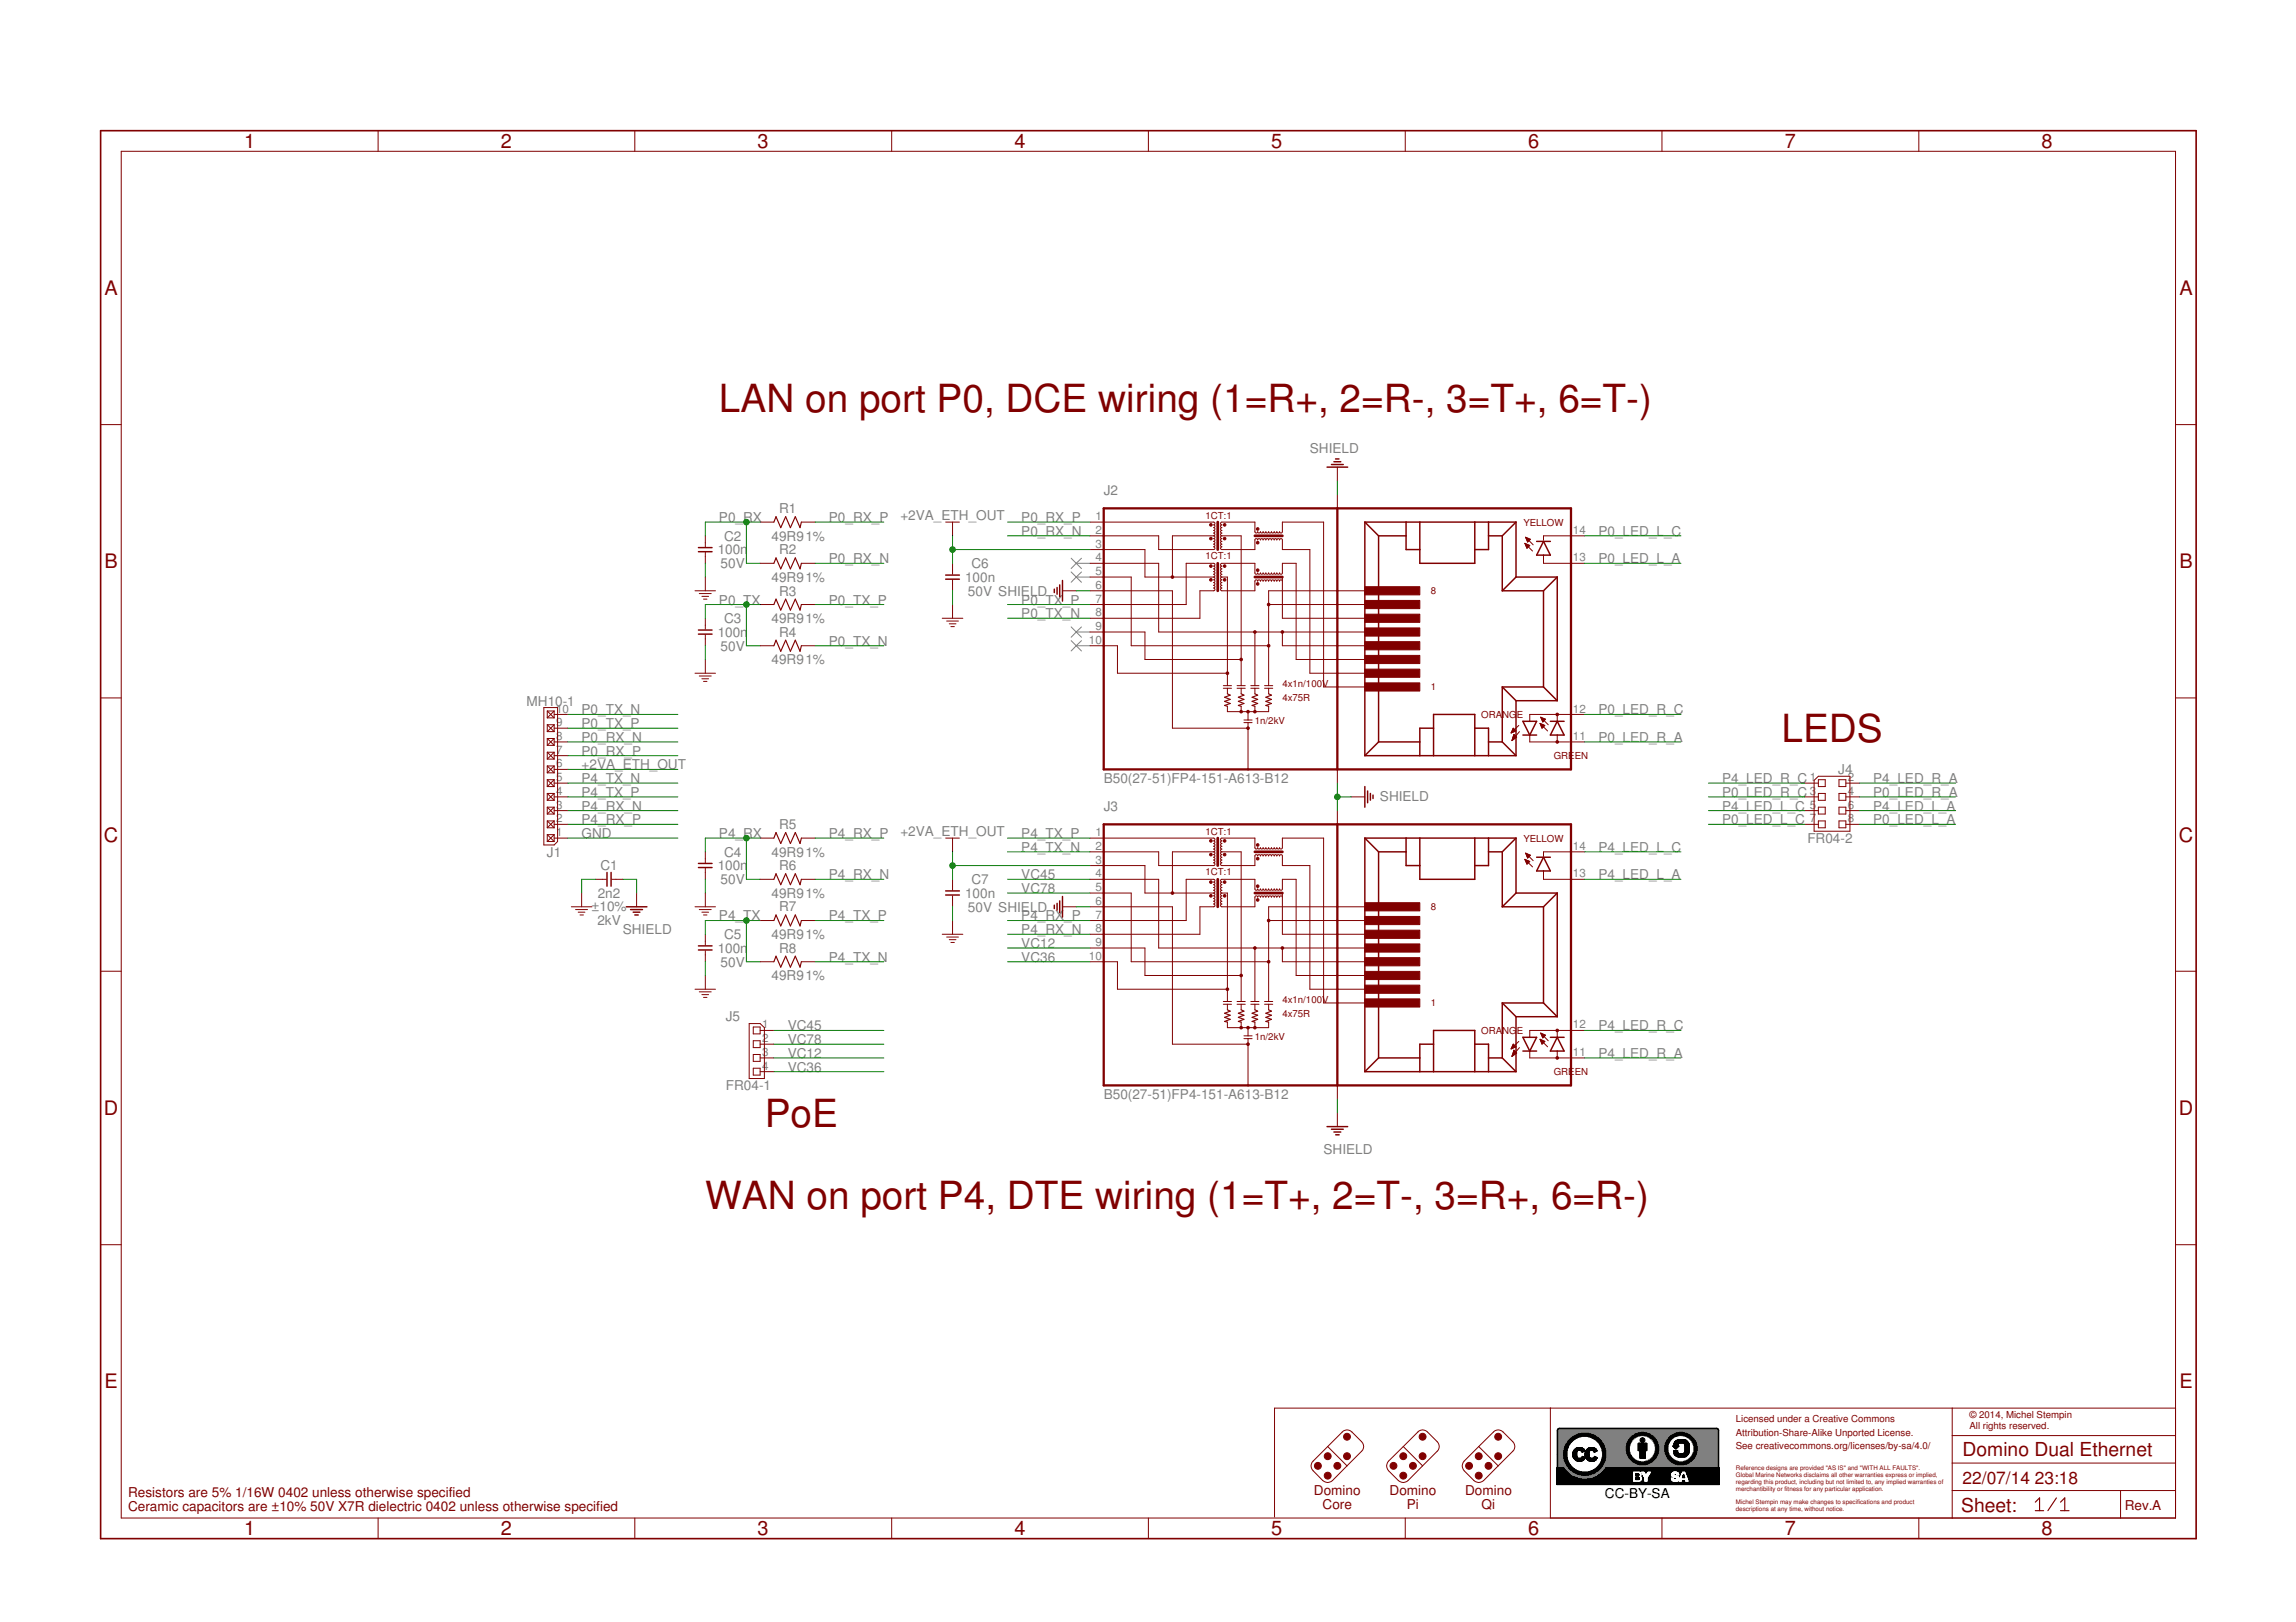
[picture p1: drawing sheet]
<svg xmlns="http://www.w3.org/2000/svg" width="297mm" height="210mm" viewBox="0 0 297 210" stroke-linecap="round" stroke-linejoin="round" font-family="sans-serif">
<defs><g id="words">
<g font-size="5" fill="#800000">
<text x="93" y="53.3">LAN on port P0, DCE wiring (1=R+, 2=R-, 3=T+, 6=T-)</text>
<text x="230.5" y="96">LEDS</text>
<text x="98.9" y="145.8">PoE</text>
<text x="91.2" y="156.5">WAN on port P4, DTE wiring (1=T+, 2=T-, 3=R+, 6=R-)</text>
</g>
<g font-size="2.6" fill="#800000">
<text x="31.6" y="19.1">1</text>
<text x="64.8" y="19.1">2</text>
<text x="98" y="19.1">3</text>
<text x="131.2" y="19.1">4</text>
<text x="164.5" y="19.1">5</text>
<text x="197.7" y="19.1">6</text>
<text x="230.9" y="19.1">7</text>
<text x="264.1" y="19.1">8</text>
<text x="13.5" y="38.2">A</text>
<text x="281.9" y="38.2">A</text>
<text x="13.5" y="73.5">B</text>
<text x="281.9" y="73.5">B</text>
<text x="13.4" y="108.9">C</text>
<text x="281.9" y="108.9">C</text>
<text x="13.4" y="144.3">D</text>
<text x="281.9" y="144.3">D</text>
<text x="13.5" y="179.7">E</text>
<text x="281.9" y="179.7">E</text>
<text x="31.6" y="198.7">1</text>
<text x="64.8" y="198.7">2</text>
<text x="98" y="198.7">3</text>
<text x="131.2" y="198.7">4</text>
<text x="164.5" y="198.7">5</text>
<text x="197.7" y="198.7">6</text>
<text x="230.9" y="198.7">7</text>
<text x="264.1" y="198.7">8</text>
</g>
<g font-size="2.5" fill="#800000">
<text x="253.9" y="188.4">Domino Dual Ethernet</text>
<text x="253.7" y="195.6">Sheet:</text>
</g>
<g font-size="2.2" fill="#800000">
<text x="253.9" y="192">22/07/14</text>
<text x="263.3" y="192">23:18</text>
</g>
<g font-size="1.8" fill="#808080">
<text x="169.5" y="58.7">SHIELD</text>
<text x="142.8" y="64">J2</text>
<text x="92.8" y="71.7">100n</text>
<text x="93" y="67.6">P0_RX</text>
<text x="93.7" y="70">C2</text>
<text x="99.8" y="70">49R91%</text>
<text x="100.8" y="66.4">R1</text>
<text x="100.8" y="71.7">R2</text>
<text x="107.2" y="67.6">P0_RX_P</text>
<text x="116.5" y="67.3">+2VA_ETH_OUT</text>
<text x="132.1" y="69.3">P0_RX_N</text>
<text x="132.1" y="67.6">P0_RX_P</text>
<text x="206.8" y="69.3">P0_LED_L_C</text>
<text x="93.2" y="73.5">50V</text>
<text x="99.8" y="75.3">49R91%</text>
<text x="100.8" y="77.1">R3</text>
<text x="107.2" y="72.9">P0_RX_N</text>
<text x="124.8" y="75.3">100n</text>
<text x="125.2" y="77.1">50V SHIELD</text>
<text x="125.7" y="73.5">C6</text>
<text x="206.8" y="72.9">P0_LED_L_A</text>
<text x="92.8" y="82.4">100n</text>
<text x="93" y="78.2">P0_TX</text>
<text x="93.7" y="80.6">C3</text>
<text x="99.8" y="80.6">49R91%</text>
<text x="100.8" y="82.4">R4</text>
<text x="107.2" y="78.2">P0_TX_P</text>
<text x="107.2" y="83.6">P0_TX_N</text>
<text x="132.1" y="78.2">P0_TX_P</text>
<text x="132.1" y="80">P0_TX_N</text>
<text x="93.2" y="84.2">50V</text>
<text x="99.8" y="86">49R91%</text>
<text x="68.1" y="91.3">MH10-1</text>
<text x="75.2" y="94.2">P0_TX_P</text>
<text x="75.2" y="92.5">P0_TX_N</text>
<text x="206.8" y="92.5">P0_LED_R_C</text>
<text x="75.2" y="101.3">P4_TX_N</text>
<text x="75.2" y="96">P0_RX_N</text>
<text x="75.2" y="99.6">+2VA_ETH_OUT</text>
<text x="75.2" y="97.8">P0_RX_P</text>
<text x="142.8" y="101.3">B50(27-51)FP4-151-A613-B12</text>
<text x="206.8" y="96">P0_LED_R_A</text>
<text x="222.8" y="101.3">P4_LED_R_C</text>
<text x="237.8" y="100.2">J4</text>
<text x="242.3" y="101.3">P4_LED_R_A</text>
<text x="75.2" y="103.1">P4_TX_P</text>
<text x="75.2" y="104.9">P4_RX_N</text>
<text x="75.2" y="106.7">P4_RX_P</text>
<text x="100.8" y="107.3">R5</text>
<text x="142.8" y="104.9">J3</text>
<text x="178.5" y="103.7">SHIELD</text>
<text x="222.8" y="106.7">P0_LED_L_C</text>
<text x="222.8" y="104.9">P4_LED_L_C</text>
<text x="222.8" y="103.1">P0_LED_R_C</text>
<text x="242.3" y="106.7">P0_LED_L_A</text>
<text x="242.3" y="104.9">P4_LED_L_A</text>
<text x="242.3" y="103.1">P0_LED_R_A</text>
<text x="70.8" y="111">J1</text>
<text x="75.2" y="108.5">GND</text>
<text x="77.7" y="112.6">C1</text>
<text x="92.8" y="112.6">100n</text>
<text x="93" y="108.5">P4_RX</text>
<text x="93.7" y="110.8">C4</text>
<text x="99.8" y="110.8">49R91%</text>
<text x="100.8" y="112.6">R6</text>
<text x="107.2" y="113.8">P4_RX_N</text>
<text x="107.2" y="108.5">P4_RX_P</text>
<text x="116.5" y="108.2">+2VA_ETH_OUT</text>
<text x="132.1" y="108.5">P4_TX_P</text>
<text x="132.1" y="110.2">P4_TX_N</text>
<text x="132.1" y="113.8">VC45</text>
<text x="206.8" y="110.2">P4_LED_L_C</text>
<text x="206.8" y="113.8">P4_LED_L_A</text>
<text x="233.8" y="109.1">FR04-2</text>
<text x="76.5" y="118">±10%</text>
<text x="77.3" y="119.7">2kV</text>
<text x="77.3" y="116.2">2n2</text>
<text x="93" y="119.1">P4_TX</text>
<text x="93.2" y="114.4">50V</text>
<text x="99.8" y="116.2">49R91%</text>
<text x="100.8" y="118">R7</text>
<text x="107.2" y="119.1">P4_TX_P</text>
<text x="124.8" y="116.2">100n</text>
<text x="125.2" y="118">50V SHIELD</text>
<text x="125.7" y="114.4">C7</text>
<text x="132.1" y="119.1">P4_RX_P</text>
<text x="132.1" y="115.6">VC78</text>
<text x="80.6" y="120.9">SHIELD</text>
<text x="92.8" y="123.3">100n</text>
<text x="93.2" y="125.1">50V</text>
<text x="93.7" y="121.5">C5</text>
<text x="99.8" y="121.5">49R91%</text>
<text x="100.8" y="123.3">R8</text>
<text x="107.2" y="124.5">P4_TX_N</text>
<text x="132.1" y="120.9">P4_RX_N</text>
<text x="132.1" y="122.7">VC12</text>
<text x="132.1" y="124.5">VC36</text>
<text x="99.8" y="126.8">49R91%</text>
<text x="93.9" y="132.2">J5</text>
<text x="101.9" y="133.3">VC45</text>
<text x="101.9" y="135.1">VC78</text>
<text x="101.9" y="136.9">VC12</text>
<text x="206.8" y="133.3">P4_LED_R_C</text>
<text x="206.8" y="136.9">P4_LED_R_A</text>
<text x="93.9" y="141.1">FR04-1</text>
<text x="101.9" y="138.7">VC36</text>
<text x="142.8" y="142.2">B50(27-51)FP4-151-A613-B12</text>
<text x="171.2" y="149.3">SHIELD</text>
</g>
<g font-size="1.8" fill="#800000">
<text x="16.6" y="195.6">Ceramic capacitors are ±10% 50V X7R dielectric 0402 unless otherwise specified</text>
<text x="16.6" y="193.8">Resistors are 5% 1/16W 0402 unless otherwise specified</text>
<text x="170" y="193.5">Domino</text>
<text x="171.1" y="195.3">Core</text>
<text x="179.8" y="193.5">Domino</text>
<text x="182" y="195.3">Pi</text>
<text x="189.5" y="193.5">Domino</text>
<text x="191.7" y="195.3">Qi</text>
<text x="274.9" y="195.4">Rev.A</text>
</g>
<text font-size="1.8" x="207.6" y="193.9">CC-BY-SA</text>
<g font-size="1.5" fill="#808080">
<text x="141.7" y="67.3">1</text>
<text x="141.7" y="69.1">2</text>
<text x="141.7" y="70.9">3</text>
<text x="203.5" y="69.1">14</text>
<text x="141.7" y="72.7">4</text>
<text x="141.7" y="76.2">6</text>
<text x="141.7" y="74.4">5</text>
<text x="141.7" y="78">7</text>
<text x="203.5" y="72.7">13</text>
<text x="140.9" y="83.3">10</text>
<text x="141.7" y="79.8">8</text>
<text x="141.7" y="81.5">9</text>
<text x="71.9" y="95.8">8</text>
<text x="71.9" y="94">9</text>
<text x="71.9" y="92.2">10</text>
<text x="203.5" y="95.8">11</text>
<text x="203.5" y="92.2">12</text>
<text x="71.9" y="101.1">5</text>
<text x="71.9" y="99.3">6</text>
<text x="71.9" y="97.5">7</text>
<text x="234.2" y="101.1">1</text>
<text x="239" y="101.1">2</text>
<text x="71.9" y="106.4">2</text>
<text x="71.9" y="104.7">3</text>
<text x="71.9" y="102.9">4</text>
<text x="234.2" y="102.9">3</text>
<text x="234.2" y="104.7">5</text>
<text x="234.2" y="106.4">7</text>
<text x="239" y="102.9">4</text>
<text x="239" y="104.7">6</text>
<text x="239" y="106.4">8</text>
<text x="71.9" y="108.2">1</text>
<text x="141.7" y="108.2">1</text>
<text x="141.7" y="110">2</text>
<text x="141.7" y="111.8">3</text>
<text x="141.7" y="113.5">4</text>
<text x="203.5" y="113.5">13</text>
<text x="203.5" y="110">14</text>
<text x="141.7" y="117.1">6</text>
<text x="141.7" y="115.3">5</text>
<text x="141.7" y="118.9">7</text>
<text x="140.9" y="124.2">10</text>
<text x="141.7" y="120.6">8</text>
<text x="141.7" y="122.4">9</text>
<text x="98.6" y="134.9">2</text>
<text x="98.6" y="136.6">3</text>
<text x="98.6" y="133.1">1</text>
<text x="203.5" y="136.6">11</text>
<text x="203.5" y="133.1">12</text>
<text x="98.6" y="138.4">4</text>
</g>
<g font-size="1.2" fill="#800000">
<text x="155.9" y="67.2">1CT:1</text>
<text x="197.1" y="68">YELLOW</text>
<text x="155.9" y="72.4">1CT:1</text>
<text x="185.1" y="76.9">8</text>
<text x="165.9" y="88.9">4x1n/100V</text>
<text x="185.1" y="89.3">1</text>
<text x="162.3" y="93.7">1n/2kV</text>
<text x="165.9" y="90.7">4x75R</text>
<text x="191.6" y="92.9">ORANG</text>
<text x="196.2" y="92.9">E</text>
<text x="201" y="98.2">GREEN</text>
<text x="155.9" y="108.1">1CT:1</text>
<text x="155.9" y="113.3">1CT:1</text>
<text x="197.1" y="108.9">YELLOW</text>
<text x="185.1" y="117.8">8</text>
<text x="165.9" y="129.8">4x1n/100V</text>
<text x="165.9" y="131.6">4x75R</text>
<text x="185.1" y="130.2">1</text>
<text x="162.3" y="134.6">1n/2kV</text>
<text x="191.6" y="133.8">ORANG</text>
<text x="196.2" y="133.8">E</text>
<text x="201" y="139.1">GREEN</text>
<text x="224.6" y="184">Licensed under a Creative Commons</text>
<text x="224.6" y="185.8">Attribution-Share-Alike Unported License.</text>
<text x="254.8" y="183.6">© 2014, Michel Stempin</text>
<text x="254.8" y="184.9">All rights reserved.</text>
<text x="224.6" y="187.6">See creativecommons.org/licenses/by-sa/4.0/</text>
</g>
<g font-size=".8" fill="#800000">
<text x="224.6" y="190.2">Reference designs are provided &quot;AS IS&quot; and &quot;WITH ALL FAULTS&quot;.</text>
<text x="224.6" y="191.1">Global Marine Networks disclaims all other warranties express or implied,</text>
<text x="224.6" y="192">regarding this product, including but not limited to, any implied warranties of</text>
<text x="224.6" y="194.7">Michel Stempin may make changes to specifications and product</text>
<text x="224.6" y="192.9">merchantibility or fitness for any particular application.</text>
<text x="224.6" y="195.6">descriptions at any time, without notice.</text>
</g>
</g></defs>
<g fill="none" stroke="#808080" stroke-width=".13">
<path d="M138.6 72.2l1.3 1.4M138.6 74l1.3 1.4M139.2 72.9l-.6 .7M139.2 72.9h1.8M139.2 74.7l-.6 .7M139.2 74.7h1.8M139.9 72.2l-.7 .7M139.9 74l-.7 .7M138.6 81.1l1.3 1.4M138.6 82.9l1.3 1.3M139.2 81.8l-.6 .7M139.2 81.8h1.8"/>
<path d="M139.2 83.6l-.6 .6M139.2 83.6h1.8M139.9 81.1l-.7 .7M139.9 82.9l-.7 .7M201.5 188.2h1.2M201.5 187.5h1.3M201.5 185.8h10.9M201.5 188.1h1.2M201.5 188h1.2M201.5 187.9h1.2M201.5 187.8h1.2M201.5 187.7h1.2"/>
<path d="M201.5 187.7h1.3M201.5 187.6h1.3M201.5 187.4h1.3M201.5 187.3h1.3M201.5 187.3h1.4M201.5 187.2h1.4M201.5 187.1h1.4M201.5 187.1h1.5M201.5 187h1.5M201.5 186.9h1.5M201.5 186.9h1.6M201.5 186.8h1.6"/>
<path d="M201.5 186.8h1.7M201.5 186.7h1.7M201.5 186.6h1.7M201.5 186.6h1.8M201.5 186.5h1.8M201.5 186.5h1.9M201.5 186.4h2M201.5 186.3h2.1M201.5 186.3h2.2M201.5 186.2h2.3M201.5 186.1h2.4M201.5 186h2.6"/>
<path d="M201.5 186h2.8M201.5 185.9h3M201.5 185.8h10.6M201.5 185.7h20.7M201.5 185.6h20.7M201.5 185.5h20.7M201.5 185.4h20.7M201.5 185.3h20.7M201.5 185.2h20.7M201.5 185.1h20.7M201.5 185h20.7M201.5 184.9h20.7"/>
<path d="M201.5 189.2h1.4M201.5 189.9h2M201.5 189.9h1.9M201.5 189.8l1.9 .1M201.5 189.8h1.8M201.5 189.7h1.8M201.5 189.7h1.7M201.5 189.6h1.7M201.5 189.5l1.6 .1M201.5 189.5h1.6M201.5 189.4h1.6M201.5 189.4h1.5"/>
<path d="M201.5 189.3h1.5M201.5 189.3h1.4M201.5 189.2l1.4 .1M201.5 189.1h1.4M201.5 189l1.4 .1M201.5 189h1.3M201.5 188.9l1.3 .1M201.5 188.9h1.3M201.5 188.8h1.3M201.5 188.7l1.3 .1M201.5 188.7h1.3M201.5 188.7h1.2"/>
<path d="M201.5 188.6h1.2M201.5 188.5h1.2M201.5 188.4h1.2M201.5 188.3h1.2M202.3 189.9l.2 .4M202.3 190h1.2M202.3 190l1.3 .1M202.3 190h1.3M202.3 190.1h1.3M202.4 190.1h1.3M202.4 190.2h1.4M202.4 190.2h1.5"/>
<path d="M202.5 190.3h1.5M202.5 190.2h1.4M202.5 190.3l.5 .5M202.5 190.3h1.6M202.5 190.3l1.7 .1M202.6 190.4h1.6M202.6 190.4h1.8M202.6 190.4h1.9M202.7 190.5h2M202.7 187.9v.4M202.7 190.5h4.6M202.7 188.3v.3"/>
<path d="M202.7 188.6l.1 .3M202.8 187.6l-.1 .3M202.8 190.6h4.5M202.8 188.9l.1 .3M202.8 190.6h4.4M202.9 187.3l-.1 .3M202.9 187.3h-1.4M202.9 190.6h4.3M202.9 189.2l.2 .3M202.9 190.7h4.2M202.9 187.2h-1.4M202.9 187.1h-1.4"/>
<path d="M203 190.8l.6 .3M203 190.8h4M203 187h-1.5M203 187l-.1 .3M203.1 186.9h-1.6M203.1 189.5l.6 .6M203.1 190.8h3.8M203.1 186.8l-1.6 .1M203.1 190.9h3.8M203.1 190.9h3.7M203.2 186.7l-.2 .3M203.2 190.9h3.6"/>
<path d="M203.2 186.7h-1.7M203.3 186.6h-1.8M203.3 191h3.4M203.4 191.1h3.2M203.4 186.5l-.2 .2M203.5 189.9h-2v-5h20.7v5h-15.6M203.5 186.4h-2M203.6 186.4h-2.1M203.6 191.1a3 3 0 0 0 2.9 0M203.6 191.1h2.9M203.6 186.3h-2.1M203.7 191.2h2.7"/>
<path d="M203.7 186.2h-2.2M203.7 190.1l.3 .2M203.8 191.2h2.6M203.8 186.2h-2.3M203.8 191.2h2.5M203.9 191.3h2.3M203.9 186.1h-2.4M204 191.3h2.2M204 190.3l.9 .2M204.1 186.1h-2.6M204.2 186h-2.7M204.2 191.3h1.7"/>
<path d="M204.3 191.4h1.5M204.4 185.9h-2.9M204.5 191.4h1.1M204.5 185.9l-.6 .2-.5 .4M204.6 191.4h.9M204.8 185.9h-.3M205 185.9l.7 .1M205.4 185.9h6.5M205.5 185.9h6.3M205.5 190.4h1.9M205.7 186h6M205.7 186l.6 .2 .5 .5"/>
<path d="M205.8 186h5.9M205.8 190.4h1.7M205.8 186h5.8M205.9 190.4h1.6M205.9 186.1h5.7M206 190.3h1.5M206 186.1h5.5M206 190.3l-.9 .2M206.1 186.1h5.4M206.1 186.2h5.3M206.1 190.2h1.5M206.2 186.2h5.2"/>
<path d="M206.2 186.2h5.1M206.3 186.3h5M206.3 190.1l-.3 .2M206.3 190.1h1.3M206.3 190.1h1.4M206.4 190.1h1.3M206.4 186.3h4.8M206.4 186.4h4.8M206.5 186.4h4.7M206.5 190h1.2M206.5 186.5h4.6M206.6 186.5h4.5"/>
<path d="M206.6 189.9l-.3 .2M206.6 189.9h15.6M206.7 186.6h4.4M206.7 186.6h4.3M206.7 189.8h15.5M206.8 186.7l.3 .5M206.8 186.7h4.2M206.8 189.7h15.4M206.8 189.7l-.2 .2M206.8 186.8h4.2M206.8 186.8h4.1M206.8 189.6h15.4"/>
<path d="M206.9 186.8h4M206.9 189.6h15.3M206.9 189.5h15.3M206.9 186.9h4M207 187h3.9M207 186.9h3.9M207 189.5h15.2M207 189.4h15.2M207 187.1h3.8M207.1 189.3h15.1M207.1 187.2h3.7M207.1 187.1h3.7"/>
<path d="M207.1 189.2h15.1M207.1 187.2l.2 .7M207.1 189.2l-.3 .5M207.1 187.3h3.7M207.1 189.1h5.1M207.2 187.3h3.6M207.2 190.7l-.7 .4M207.2 189.1h4.9M207.2 189.1h4.7M207.2 187.4h3.6M207.2 189l4.6 .1M207.2 187.5h3.6"/>
<path d="M207.2 189h4.6M207.2 189h4.5M207.2 188.9l4.4 .1M207.2 188.9h4.3M207.2 187.6h3.6M207.2 188.9l-.1 .3M207.2 188.8h4.3M207.2 188.8h4.2M207.3 187.7h3.5M207.3 187.6h3.5M207.3 188.8h4.1M207.3 188.7l4 .1"/>
<path d="M207.3 187.8h3.5M207.3 188.7h4M207.3 188.7h3.9M207.3 188.6h3.9M207.3 187.9v.3M207.3 188h3.6M207.3 187.9h3.5M207.3 188.6l-.1 .3M207.3 188.5h3.8M207.3 188.4h3.8M207.3 188.2h3.6M207.3 188.1h3.6"/>
<path d="M207.3 188.2v.1M207.3 188.3v.3M207.3 188.4h3.7M207.3 188.3h3.7M207.4 190.5h-2.1M207.4 190.4h-1.8M207.6 190.3h-1.6M207.6 190.2l-.4 .5M207.6 190.2h-1.4M207.7 190l-1.3 .1M207.8 189.9l-.2 .3M207.8 190h-1.3"/>
<path d="M208.6 187.5v.7M210.8 187.6v.2M210.8 187.5v.1M210.8 187.2v.3M210.8 187.8l.1 .2M210.9 187l-.1 .2M210.9 188l.1 .3M210.9 186.9h-4M210.9 186.8v.2M211 188.3l.1 .2M211 186.7h-4.2M211.1 186.5l-4.4 .1"/>
<path d="M211.1 188.5l.2 .2M211.3 188.7l.2 .1M211.4 186.2l-.5 .6M211.5 188.8l.2 .2M211.6 186.1l-.2 .1M211.7 189l.7 .2M212 185.9h-10.5M212.2 185.8h.5M212.2 185.8l-.6 .3M212.2 185.8h-10.7M212.5 185.8h9.7M212.7 189.1h4.5"/>
<path d="M212.7 185.8l.7 .3M212.7 185.8h4.4M212.8 189.1h4.3M212.9 185.8h4.1M213 189.1l-.5 .1M213 189.1h4M213 185.9h3.9M213.1 189.1h3.8M213.1 185.9h3.6M213.1 189h3.7M213.2 185.9h3.5M213.2 186h3.4"/>
<path d="M213.2 189h3.5M213.3 186h3.3M213.3 189h3.3M213.4 186h3.1M213.4 188.9h3.2M213.4 186.1l.2 .1M213.4 186.1h3.1M213.4 188.8h3.1M213.5 186.1h2.9M213.5 188.8h3M213.5 186.2h2.8M213.5 188.8h2.9"/>
<path d="M213.6 188.8h2.8M213.6 186.2l.2 .2M213.6 186.2h2.7M213.6 188.7h2.7M213.7 186.3h2.5M213.7 188.7h2.6M213.7 188.6h2.6M213.7 186.4h2.5M213.7 188.6h2.5M213.8 186.4l.2 .4M213.8 188.6l-.4 .3-.4 .2M213.8 188.6h2.4"/>
<path d="M213.8 186.4h2.3M213.8 188.5h2.4M213.8 188.5h2.3M213.8 186.5h2.3M213.8 186.5h2.2M213.8 188.4h2.3M213.9 186.5h2.1M213.9 188.4h2.2M213.9 186.6h2.1M213.9 188.4h2.1M213.9 188.3h2.1M214 186.6h2"/>
<path d="M214 188.3h2M214 188.2h2M214 188.2h1.9M214 186.8h1.9M214 186.8a1.5 1.5 0 0 1 .1 1.1M214 188.2l-.2 .4M214 188.1l1.9 .1M214 188.1h1.9M214.1 188h1.8M214.1 186.9h1.7M214.1 186.9h1.8M214.1 187h1.7"/>
<path d="M214.1 187.9l1.8 .1M214.1 187.9h1.7M214.1 187.9l-.1 .3M214.1 187.8h1.7M214.1 187.1h1.7M214.1 187.7h1.7M214.1 187.2h1.7M214.2 187.5h1.6M214.2 187.7h1.6M214.2 187.6h1.6M214.2 187.4h1.6M214.2 187.3h1.6"/>
<path d="M215.8 187.2v.3M215.8 187.5v.2M215.8 187.7l.1 .5M215.8 187v.2M215.9 186.7h-1.9M215.9 188.2l.3 .4M216 186.6h-2.1M216 186.5l-.2 .5M216.2 188.6l.4 .3M216.4 186.1l-.4 .4M216.6 186l-.2 .1M216.6 188.9l.4 .2"/>
<path d="M217 189.1h.7M217.3 185.8l-.7 .2M217.5 185.8l.7 .1M217.7 189.1h4.5M217.7 185.8h4.5M217.8 189.1h4.4M217.9 185.8h4.3M217.9 189.1h-.2M217.9 189.1h4.3M218 185.9h4.2M218 189.1h4.2M218.1 185.9h4.1"/>
<path d="M218.1 189h4.1M218.2 185.9l.2 .2M218.2 186h4M218.2 189h4M218.3 186h3.9M218.3 189h3.9M218.3 188.9h3.9M218.4 186.1l.2 .1M218.4 186.1h3.8M218.4 188.9l-.5 .2M218.4 188.9h3.8M218.4 188.8h3.8"/>
<path d="M218.5 186.1h3.7M218.5 188.8h3.7M218.5 186.2h3.7M218.6 186.2l.4 .6M218.6 186.2h3.6M218.6 188.7h3.6M218.6 186.3h3.6M218.7 186.3h3.5M218.7 188.7h3.5M218.7 188.6h3.5M218.7 186.4h3.5M218.7 188.6l-.3 .3"/>
<path d="M218.8 186.4h3.4M218.8 188.5h3.4M218.8 186.5h3.4M218.8 188.4h3.4M218.9 186.5h3.3M218.9 188.4h3.3M218.9 186.6h3.3M218.9 188.3h3.3M218.9 186.7h3.3M219 188.2h3.2M219 186.7h3.2M219 186.8l.1 .2"/>
<path d="M219 186.8h3.2M219 188.2l-.3 .4M219 188.1h3.2M219 186.9h3.2M219.1 188h3.1M219.1 186.9h3.1M219.1 187v.2M219.1 187.9h3.1M219.1 187h3.1M219.1 187.9l-.1 .3M219.1 187.8h3.1M219.1 187.1h3.1"/>
<path d="M219.1 187.7h3.1M219.1 187.2h3.1M219.1 187.5h3.1M219.1 187.2v.5M219.1 187.6h3.1M219.1 187.4h3.1M219.1 187.3h3.1M219.1 187.7v.2"/>
</g>
<g fill="none" stroke="#800000" stroke-width=".13">
<path d="M15.7 19.6h265.8v176.8h-265.8zM48.9 16.9v2.7M82.1 16.9v2.7M115.4 16.9v2.7M148.6 16.9v2.7M181.8 16.9v2.7M215 16.9v2.7M248.2 16.9v2.7M13 54.9h2.7M281.5 54.9h2.6M89.9 76.5h2.7M90.5 76.8h1.5"/>
<path d="M90.8 77.2h.9M91 77.5h.5M91.2 69.3v1.5M91.2 71.5v1.4M91.2 74.7v1.8M98.3 67.6h1.8M98.3 72.9h1.8M98.3 78.2h1.8M103.7 67.6h1.8M103.7 72.9h1.8M103.7 78.2h1.8M122.3 67.6h1.8"/>
<path d="M123.2 67.6v1.7M123.2 72.9v1.4M123.2 75v1.5M123.2 78.2v1.8M137.5 76.5h1.7M141 67.6h16l.2 .2-.2 .1 .2 .2-.2 .2 .2 .2-.2 .1 .2 .1v.2l-.2 .1 .2 .2-.2 .1M141 69.3h8.9v1.8h7.2l.1-.1-.2-.2 .2-.2-.2-.2 .2-.2-.2-.1 .2-.2-.2-.2 .2-.2-.2-.2M141 76.5h10.7v17.7h9.8M141 72.9h8.9v8.9h26.7M141 71.1h7.1v3.6h8.9M141 74.7h5.3v8.9h17.8M157 74.7l.2-.2-.2-.2 .2-.2-.2-.1 .2-.2-.2-.2 .2-.2-.2-.1 .2-.2-.1-.2h-3.6v5.3h-12.5"/>
<path d="M157 74.7l.2 .2-.2 .1 .2 .2-.2 .2 .2 .2-.2 .2 .2 .1-.2 .2 .2 .1v.2l-.2 .1h-1.8v3.5h-14.2M157 69.3h-5.3v5.4M158.1 69.3l-.2 .2 .2 .2-.2 .2 .2 .2-.2 .1 .2 .2-.2 .1v.2l.2 .1-.2 .2 .2 .1h4.2v-1.2l.2-.2 .2 .2 .2-.2 .2 .2 .1-.2 .2 .2 .2-.2 .2 .2 .2-.2 .1 .2 .2-.2 .2 .2 .2-.2 .1 .2 .2-.2 .2 .2 .2-.2 .1 .2 .1-.2h.2l.1 .2v1.2h3.6v16h7.1M158.1 69.3l-.2-.1 .2-.2-.2-.2 .2-.2-.2-.1 .2-.2-.2-.2 .2-.2-.2-.1v-.2h.2h4.2v1.2l.2 .2 .2-.2 .2 .2 .2-.2 .1 .2 .2-.2 .2 .2 .2-.2 .2 .2 .1-.2 .2 .2 .2-.2 .2 .2 .1-.2 .2 .2 .2-.2 .2 .2 .1-.2 .1 .2h.2l.1-.2v-1.2h5.3v21.3h5.4M158.1 74.7l-.2 .2 .2 .1-.2 .2 .2 .2-.2 .2 .2 .2h-.2v.2l.2 .1-.2 .2 .2 .2h4.2v-1.3l.2-.2 .2 .2 .2-.2 .2 .2 .1-.2 .2 .2 .2-.2 .2 .2 .2-.2 .1 .2 .2-.2 .2 .2 .2-.2 .1 .2 .1-.1h.2l.1 .1 .2-.2 .1 .2 .2-.2 .2 .2M158.1 74.7l-.2-.2 .2-.2-.2-.2 .2-.1-.2-.2 .2-.2-.2-.2 .2-.1-.2-.1v-.2l.2-.1h4.2v1.2l.2 .2 .2-.2 .2 .2 .2-.2 .1 .2 .2-.2 .2 .2 .2-.2 .2 .2 .1-.2 .2 .2 .2-.2 .2 .2 .1-.2 .2 .2 .2-.2 .2 .2 .1-.2 .1 .2h.2l.1-.2v-1.2h1.8v12.4h8.9M158.1 69.3h2.5v19.4M158.1 74.7h.7v14M164.1 78.2h12.5M165.9 74.7v5.3h10.7M173 60.5v1.7M173 64v1.8"/>
<path d="M176.6 76.5h-12.5v12.2M197.3 70.3l1 1M197.3 70.3l.6 .3-.4 .4zM197.3 70.3h.1M197.3 70.4h.1M197.3 70.4h.2M197.4 70.5h.3M197.4 69.5l1 1M197.4 69.5l.6 .3-.4 .3zM197.4 69.5h.1M197.4 70.5h.4M197.4 69.6h.1"/>
<path d="M197.4 70.6h.5M197.4 69.6h.3M197.4 70.7h.4M197.4 69.7h.4M197.5 69.8h.4M197.5 70.7h.3M197.5 69.8h.5M197.5 70.8h.2M197.5 69.9h.4M197.5 70.9h.1M197.6 70h.2M197.6 70h.1"/>
<path d="M197.6 70.1h.1M199.7 71.8v1.1h5.3M205 69.3h-5.3v.6M13 90.3h2.7M70.4 91.6h1.7v17.3l-.4 .4h-1.3zM70.8 95.6h.9M70.8 94.7h.9M70.8 92.9h.9M70.8 93.8h.9M70.8 92v.9M70.8 93.8v.9M70.8 95.6v.9"/>
<path d="M70.8 97.3v.9M70.8 99.1v.9M70.8 99.1h.9M70.8 99.1l.9 .9M70.8 98.2h.9M70.8 97.3h.9M70.8 97.3l.9 .9M70.8 96.5h.9M70.8 95.6l.9 .9M70.8 93.8l.9 .9M70.8 92h.9M70.8 92l.9 .9"/>
<path d="M71.7 94.2h1.8M71.7 92.5h1.8M71.7 96h1.8M71.7 99.6h1.8M71.7 97.8h1.8M71.7 92v.9M71.7 93.8v.9M71.7 95.6v.9M71.7 97.3v.9M71.7 99.1v.9M71.7 99.1l-.9 .9M71.7 97.3l-.9 .9"/>
<path d="M71.7 95.6l-.9 .9M71.7 93.8l-.9 .9M71.7 92l-.9 .9M89.9 87.1h2.7M90.5 87.5h1.5M90.8 87.8h.9M91 88.2h.5M91.2 80v1.4M91.2 82.1v1.5M91.2 85.3v1.8M98.3 83.6h1.8M103.7 83.6h1.8"/>
<path d="M121.9 80h2.7M122.5 80.4h1.5M122.8 80.7h.9M123 81.1h.5M141 81.8h7.1v3.5h12.5M141 83.6h3.6v3.5h14.2M158.3 88.7h1M158.3 89.1h1M158.8 89.1v.7M158.8 91.4v.7h5.3v-.7M160 88.7h1.1M160 89.1h1.1"/>
<path d="M160.6 89.1v.7M160.6 91.4v.7M160.9 93.2h1.1M160.9 93.5h1.1M161.5 92.1v1.1M161.5 93.5v6.1M161.8 88.7h1.1M161.8 89.1h1.1M162.3 81.8v6.9M162.3 89.1v.7M162.3 91.4v.7M163.6 88.7h1.1"/>
<path d="M163.6 89.1h1.1M164.1 89.1v.7M165.9 81.8v1.8h10.7M173 99.6v1.7M195.5 94.8h.1M195.5 94.8h.2M195.6 94.7h.2M195.6 94.7h.3M195.6 95.8h.1M195.6 94.6h.5M195.6 95.7h.2M195.7 95.6h.2"/>
<path d="M195.7 94.5h.3M195.7 95.5h.3M195.7 94.4h.3M195.7 95.5h.4M195.7 94.4h.2M195.7 95.4h.5M195.7 94.3h.2M195.7 94.3h.1M195.8 95.3h.3M195.8 94.2l.3 .4-.6 .2zM195.8 95.2h.3M195.8 95.2h.2"/>
<path d="M195.8 95.1h.2M195.9 95l.3 .4-.6 .4zM195.9 95.1h.1M196.5 93.9l-1 .9M196.6 94.7l-1 1.1M197.9 95.1v.9h5.2M199.2 93.6l1 1M199.2 93.6l.3 .6 .4-.3M199.2 93.6l.7 .3M199.2 93.6h.1M199.3 93.7h.1M199.3 93.7h.3"/>
<path d="M199.3 92.8l1 1M199.3 92.8l.6 .3-.3 .3zM199.3 93.8h.4M199.3 92.8h.1M199.3 93.9h.5M199.4 92.9h.1M199.4 93.9h.4M199.4 93h.3M199.4 94h.3M199.4 93h.4M199.4 93.1h.5M199.5 93.1h.4"/>
<path d="M199.5 94.1h.1M199.5 93.2h.3M199.5 94.2h.1M199.5 93.3h.2M199.6 93.3h.1M199.6 93.4h.1M201.5 92.5v.8M201.5 95.1v.9M203.2 96h1.8M205 92.5h-7.1v.8M281.5 90.3h2.6M70.8 101.8h.9"/>
<path d="M70.8 100.9h.9M70.8 103.6h.9M70.8 102.7h.9M70.8 105.3h.9M70.8 104.5h.9M70.8 107.1h.9M70.8 106.2h.9M70.8 108.9h.9M70.8 108h.9M70.8 100.9v.9M70.8 102.7v.9M70.8 104.5v.8"/>
<path d="M70.8 106.2v.9M70.8 108v.9M70.8 108l.9 .9M70.8 106.2l.9 .9M70.8 104.5l.9 .8M70.8 102.7l.9 .9M70.8 100.9l.9 .9M70.8 100h.9M71.7 108.5h1.8M71.7 103.1h1.8M71.7 104.9h1.8M71.7 106.7h1.8"/>
<path d="M71.7 101.3h1.8M71.7 100.9v.9M71.7 102.7v.9M71.7 104.5v.8M71.7 106.2v.9M71.7 108v.9M71.7 108l-.9 .9M71.7 106.2l-.9 .9M71.7 104.5l-.9 .8M71.7 102.7l-.9 .9M71.7 100.9l-.9 .9M73.9 117.3h2.7"/>
<path d="M74.5 117.7h1.5M74.8 118h.9M75 118.4h.5M75.2 115.6v1.7M77 113.8h1.4M79.1 113.8h1.5M82.4 115.6v1.7M89.9 117.3h2.7M90.5 117.7h1.5M90.8 118h.9M91 118.4h.5M91.2 110.2v1.5"/>
<path d="M91.2 112.4v1.4M91.2 115.6v1.7M98.3 108.5h1.8M98.3 113.8h1.8M98.3 119.1h1.8M103.7 108.5h1.8M103.7 113.8h1.8M103.7 119.1h1.8M122.3 108.5h1.8M123.2 108.5v1.7M123.2 113.8v1.4M123.2 115.9v1.4"/>
<path d="M123.2 119.1v1.8M137.5 117.3h1.7M141 108.5h16l.2 .1-.2 .2 .2 .2-.2 .2 .2 .1-.2 .2 .2 .1v.2l-.2 .1 .2 .1-.2 .2M141 110.2h8.9v1.8h7.2l.1-.2-.2-.1 .2-.2-.2-.2 .2-.2-.2-.2 .2-.1-.2-.2 .2-.2-.2-.2M141 115.6h5.3v8.9h17.8M141 112h7.1v3.6h8.9M141 113.8h8.9v8.9h26.7M141 117.3h10.7v17.8h9.8M157 115.6l.2-.2-.2-.2 .2-.2-.2-.1 .2-.2-.2-.2 .2-.2-.2-.1 .2-.2-.1-.2h-3.6v5.3h-12.5M157 115.6l.2 .1-.2 .2 .2 .2-.2 .2 .2 .2-.2 .1 .2 .1v.2l-.2 .1 .2 .1v.2h-.2h-1.8v3.6h-14.2M157 110.2h-5.3v5.4M158.1 110.2l-.2 .2 .2 .2-.2 .2 .2 .1-.2 .2 .2 .2-.2 .2 .2 .2h-.2v.2l.2 .1h4.2v-1.2l.2-.2 .2 .2 .2-.2 .2 .2 .1-.2 .2 .2 .2-.2 .2 .2 .2-.2 .1 .2 .2-.2 .2 .2 .2-.2 .1 .2 .2-.2 .2 .2 .2-.2 .1 .2 .1-.2h.2l.1 .2v1.2h3.6v16h7.1"/>
<path d="M158.1 110.2l-.2-.2 .2-.1-.2-.2 .2-.2-.2-.2 .2-.1-.2-.1v-.2l.2-.1-.2-.2 .2-.1h4.2v1.2l.2 .2 .2-.2 .2 .2 .2-.2 .1 .2 .2-.2 .2 .2 .2-.2 .2 .2 .1-.2 .2 .2 .2-.2 .2 .2 .1-.2 .2 .2 .2-.2 .2 .2 .1-.2 .1 .2h.2l.1-.2v-1.2h5.3v21.3h5.4M158.1 115.6l-.2 .1 .2 .2-.2 .2 .2 .2-.2 .2 .2 .1-.2 .2 .2 .2-.2 .1v.2h.2h4.2v-1.2l.2-.2 .2 .2 .2-.2 .2 .2 .1-.2 .2 .2 .2-.2 .2 .2 .2-.2 .1 .2 .2-.2 .2 .2 .2-.2 .1 .2 .1-.1h.2l.1 .1 .2-.2 .1 .2 .2-.2 .2 .2M158.1 115.6l-.2-.2 .2-.2-.2-.2 .2-.1-.2-.2 .2-.2-.2-.1v-.2h.2l-.2-.2 .2-.2h4.2v1.2l.2 .2 .2-.2 .2 .2 .2-.2 .1 .2 .2-.2 .2 .2 .2-.2 .2 .2 .1-.2 .2 .2 .2-.2 .2 .2 .1-.2 .2 .2 .2-.2 .2 .2 .1-.2 .1 .2h.2l.1-.2v-1.2h1.8v12.4h8.9M158.1 110.2h2.5v19.4M158.1 115.6h.7v14M164.1 119.1h12.5M165.9 115.6v5.3h10.7M173 104.9v1.8M174.8 103.1h1.8M176.6 117.3h-12.5v12.3M197.3 111.2l1 1M197.3 111.2l.2 .6"/>
<path d="M197.3 111.2l.6 .3-.4 .3M197.3 111.2h.1M197.3 111.3h.2M197.3 111.4h.3M197.4 111.4h.3M197.4 110.4l1 1M197.4 110.4l.2 .6M197.4 110.4l.6 .3-.4 .3M197.4 110.4h.1M197.4 110.5h.2M197.4 111.5h.5M197.4 110.6h.3"/>
<path d="M197.4 111.6h.4M197.5 110.6h.3M197.5 111.6h.2M197.5 110.7h.5M197.5 111.7h.2M197.5 111.8h.1M197.5 110.8h.4M197.5 110.8h.3M197.6 110.9h.2M197.6 111h.1M199.7 112.7v1.1h5.3M205 110.2h-5.3v.6"/>
<path d="M233.5 103.1h1.7M233.5 104.9h1.7M233.5 106.7h1.7M233.5 101.3h1.7M234.7 101l.5-.5h4.1v7.1h-4.6zM235.2 100.9h.9v.9h-.9zM235.2 102.7h.9v.9h-.9zM235.2 104.5h.9v.8h-.9zM235.2 106.2h.9v.9h-.9zM237.9 100.9h.9v.9h-.9zM237.9 102.7h.9v.9h-.9zM237.9 104.5h.9v.8h-.9z"/>
<path d="M237.9 106.2h.9v.9h-.9zM238.8 103.1h1.8M238.8 104.9h1.8M238.8 106.7h1.8M238.8 101.3h1.8M13 125.7h2.7M89.9 128h2.7M90.5 128.4h1.5M90.8 128.7h.9M91 129.1h.5M91.2 120.9v1.4M91.2 123v1.5"/>
<path d="M91.2 126.2v1.8M96.9 132.5h1.4l.6 .5v6.6h-2zM97.5 136.5h.8v.9h-.8zM97.5 134.7h.8v.9h-.8zM97.5 132.9h.8v.9h-.8zM97.5 138.2h.8v.9h-.8zM98.3 124.5h1.8M98.3 135.1h1.8M98.3 133.3h1.8M98.3 136.9h1.8M98.3 138.7h1.8M103.7 124.5h1.8"/>
<path d="M121.9 120.9h2.7M122.5 121.3h1.5M122.8 121.6h.9M123 122h.5M141 122.7h7.1v3.5h12.5M141 124.5h3.6v3.5h14.2M158.3 129.6h1M158.3 130h1M158.8 130v.7M158.8 132.3v.7h5.3v-.7M160 129.6h1.1M160 130h1.1"/>
<path d="M160.6 130v.7M160.6 132.3v.7M160.9 134h1.1M160.9 134.4h1.1M161.5 133v1M161.5 134.4v6.1M161.8 129.6h1.1M161.8 130h1.1M162.3 122.7v6.9M162.3 130v.7M162.3 132.3v.7M163.6 129.6h1.1"/>
<path d="M163.6 130h1.1M164.1 130v.7M165.9 122.7v1.8h10.7M195.5 135.7h.1M195.6 135.6h.1M195.6 135.6h.3M195.6 135.5h.4M195.6 136.7h.1M195.6 136.6h.1M195.6 135.5h.5M195.6 136.5h.2M195.6 135.4h.5"/>
<path d="M195.7 136.5h.2M195.7 135.3h.3M195.7 136.4h.3M195.7 136.4h.4M195.7 135.3h.2M195.7 136.3h.5M195.7 135.2h.2M195.7 135.2h.1M195.8 135.1h.1M195.8 136.2h.4M195.8 135.1l-.3 .6M195.8 135.1l.3 .4-.6 .2"/>
<path d="M195.8 136.1h.3M195.8 136.1h.2M195.8 136h.2M195.8 136h.1M195.9 135.9l-.3 .8M195.9 135.9l.3 .4M195.9 135.9h.1M196.2 136.3l-.6 .4M196.5 134.8l-1 .9M196.6 135.6l-1 1.1M197.9 136v.9h5.2M199.2 134.5l1 1"/>
<path d="M199.2 134.5l.3 .6 .4-.3M199.2 134.5l.7 .3M199.3 134.6h.1M199.3 134.6h.2M199.3 134.7h.3M199.3 133.7l1 1M199.3 133.7l.6 .3-.3 .3zM199.3 134.7h.5M199.3 133.8h.2M199.4 133.8h.2M199.4 134.8h.5M199.4 133.9h.3"/>
<path d="M199.4 134.8h.4M199.4 134.9h.3M199.4 133.9h.5M199.4 135h.3M199.5 134h.4M199.5 135h.1M199.5 135.1h.1M199.5 134.1h.3M199.5 134.2h.3M199.5 134.2h.2M199.6 134.3h.1M201.5 133.3v.9"/>
<path d="M201.5 136v.9M203.2 136.9h1.8M205 133.3h-7.1v.9M281.5 125.7h2.6M173 140.5v1.7M173 144v1.8M13 161.1h2.7M281.5 161.1h2.6M48.9 196.4v2.7M82.1 196.4v2.7M115.4 196.4v2.7M148.6 196.4v2.7"/>
<path d="M169.9 189.1l3.8-3.8a.85 .85 0 0 1 1.2 0l1.2 1.3a.85 .85 0 0 1 0 1.2l-3.7 3.8a.89 .89 0 0 1-1.3 0l-1.2-1.3a.85 .85 0 0 1 0-1.2zM171.8 187.2l2.5 2.5M181.5 187.2l1.9-1.9a.85 .85 0 0 1 1.3 0l1.2 1.3a.85 .85 0 0 1 0 1.2l-1.9 1.9M181.5 187.2l-1.9 1.9a.89 .89 0 0 0 0 1.2l1.3 1.3a.89 .89 0 0 0 1.3 0l1.8-1.9M181.5 187.2l2.5 2.5M181.8 196.4v2.7M191.3 187.2l1.9-1.9a.85 .85 0 0 1 1.3 0l1.2 1.3a.85 .85 0 0 1 0 1.2l-1.9 1.9M191.3 187.2l-1.9 1.9a.89 .89 0 0 0 0 1.2l1.3 1.3a.89 .89 0 0 0 1.2 0l1.9-1.9M191.3 187.2l2.5 2.5M200.6 182.2v14.2M215 196.4v2.7M248.2 196.4v2.7"/>
<path d="M252.6 192.9h28.9M252.6 182.2v14.2M252.6 189.3h28.9M252.6 185.8h28.9M274.3 192.9v3.5M281.5 182.2h-116.6v14.1"/>
</g>
<g fill="#800000" stroke="#800000" stroke-width=".13">
<circle cx="180.3" cy="189.7" r=".44"/>
<circle cx="181.5" cy="188.4" r=".44"/>
<circle cx="181.5" cy="191" r=".44"/>
<circle cx="182.8" cy="189.7" r=".44"/>
<circle cx="184" cy="188.4" r=".44"/>
<circle cx="184" cy="185.9" r=".44"/>
<circle cx="170.5" cy="189.7" r=".44"/>
<circle cx="171.8" cy="188.4" r=".44"/>
<circle cx="171.8" cy="191" r=".44"/>
<circle cx="173" cy="189.7" r=".44"/>
<circle cx="174.3" cy="188.4" r=".44"/>
<circle cx="174.3" cy="185.9" r=".44"/>
<circle cx="190.1" cy="189.7" r=".44"/>
<circle cx="191.3" cy="188.4" r=".44"/>
<circle cx="191.3" cy="191" r=".44"/>
<circle cx="192.6" cy="189.7" r=".44"/>
<circle cx="193.8" cy="188.4" r=".44"/>
<circle cx="193.8" cy="185.9" r=".44"/>
<circle cx="158.4" cy="108.8" r=".17"/>
<circle cx="156.7" cy="108.8" r=".17"/>
<circle cx="156.7" cy="110.6" r=".17"/>
<circle cx="158.4" cy="110.6" r=".17"/>
<circle cx="162.7" cy="109.3" r=".17"/>
<circle cx="162.7" cy="111.1" r=".17"/>
<circle cx="156.7" cy="114.2" r=".17"/>
<circle cx="158.4" cy="114.2" r=".17"/>
<circle cx="156.7" cy="115.9" r=".17"/>
<circle cx="158.4" cy="115.9" r=".17"/>
<circle cx="162.7" cy="114.7" r=".17"/>
<circle cx="162.7" cy="116.5" r=".17"/>
<circle cx="151.7" cy="115.6" r=".17"/>
<circle cx="165.9" cy="122.7" r=".17"/>
<circle cx="160.6" cy="126.2" r=".17"/>
<circle cx="158.8" cy="128" r=".17"/>
<circle cx="162.3" cy="122.7" r=".17"/>
<circle cx="164.1" cy="124.5" r=".17"/>
<circle cx="160.6" cy="133" r=".17"/>
<circle cx="162.3" cy="133" r=".17"/>
<circle cx="161.5" cy="133" r=".17"/>
<circle cx="161.5" cy="135.1" r=".17"/>
<circle cx="164.1" cy="119.1" r=".17"/>
<circle cx="201.5" cy="133.3" r=".17"/>
<circle cx="201.5" cy="136.9" r=".17"/>
<circle cx="158.4" cy="67.9" r=".17"/>
<circle cx="156.7" cy="67.9" r=".17"/>
<circle cx="156.7" cy="69.7" r=".17"/>
<circle cx="158.4" cy="69.7" r=".17"/>
<circle cx="162.7" cy="68.5" r=".17"/>
<circle cx="162.7" cy="70.2" r=".17"/>
<circle cx="156.7" cy="73.3" r=".17"/>
<circle cx="158.4" cy="73.3" r=".17"/>
<circle cx="156.7" cy="75" r=".17"/>
<circle cx="158.4" cy="75" r=".17"/>
<circle cx="162.7" cy="73.8" r=".17"/>
<circle cx="162.7" cy="75.6" r=".17"/>
<circle cx="151.7" cy="74.7" r=".17"/>
<circle cx="165.9" cy="81.8" r=".17"/>
<circle cx="160.6" cy="85.3" r=".17"/>
<circle cx="158.8" cy="87.1" r=".17"/>
<circle cx="162.3" cy="81.8" r=".17"/>
<circle cx="164.1" cy="83.6" r=".17"/>
<circle cx="160.6" cy="92.1" r=".17"/>
<circle cx="162.3" cy="92.1" r=".17"/>
<circle cx="161.5" cy="92.1" r=".17"/>
<circle cx="161.5" cy="94.2" r=".17"/>
<circle cx="164.1" cy="78.2" r=".17"/>
<circle cx="201.5" cy="92.5" r=".17"/>
<circle cx="201.5" cy="96" r=".17"/>
</g>
<path d="M157.5 67.6v3.5M157.5 72.9v3.6M162.3 69.3h3.6M162.3 74.7h3.6M157.5 108.5v3.5M157.5 113.8v3.5M162.3 110.2h3.6M162.3 115.6h3.6" fill="none" stroke="#800000" stroke-width=".36"/>
<path d="M142.8 65.8h60.4v33.8h-60.4zM173 65.8v33.8M142.8 106.7h60.4v33.8h-60.4zM173 106.7v33.8" fill="none" stroke="#800000" stroke-width=".3"/>
<g fill="none" stroke="#800000" stroke-width=".15">
<path d="M100.1 67.6l.3-.7 .6 1.4 .6-1.4 .7 1.4 .6-1.4 .6 1.4 .2-.7M100.1 72.9l.3-.7 .6 1.4 .6-1.4 .7 1.4 .6-1.4 .6 1.4 .2-.7M100.1 78.2l.3-.7 .6 1.5 .6-1.5 .7 1.5 .6-1.5 .6 1.5 .2-.8M100.1 83.6l.3-.8 .6 1.5 .6-1.5 .7 1.5 .6-1.5 .6 1.5 .2-.7M158.8 89.8l.4 .2-.8 .2 .8 .3-.8 .3 .8 .2-.8 .3 .4 .1M160.6 89.8l.3 .2-.7 .2 .7 .3-.7 .3 .7 .2-.7 .3 .4 .1M162.3 89.8l.4 .2-.7 .2 .7 .3-.7 .3 .7 .2-.7 .3 .3 .1M164.1 89.8l.4 .2-.7 .2 .7 .3-.7 .3 .7 .2-.7 .3 .3 .1M100.1 108.5l.3-.8 .6 1.5 .6-1.5 .7 1.5 .6-1.5 .6 1.5 .2-.7M100.1 113.8l.3-.7 .6 1.4 .6-1.4 .7 1.4 .6-1.4 .6 1.4 .2-.7M100.1 119.1l.3-.7 .6 1.4 .6-1.4 .7 1.4 .6-1.4 .6 1.4 .2-.7M100.1 124.5l.3-.8 .6 1.5 .6-1.5 .7 1.5 .6-1.5 .6 1.5 .2-.7"/>
<path d="M158.8 130.7l.4 .2-.8 .2 .8 .3-.8 .3 .8 .2-.8 .3 .4 .1M160.6 130.7l.3 .2-.7 .2 .7 .3-.7 .3 .7 .2-.7 .3 .4 .1M162.3 130.7l.4 .2-.7 .2 .7 .3-.7 .3 .7 .2-.7 .3 .3 .1M164.1 130.7l.4 .2-.7 .2 .7 .3-.7 .3 .7 .2-.7 .3 .3 .1M263.3 194.4l.6-.6v1.7M263.3 195.5h1.1M266 193.8l-1.1 1.7M266.6 195.5h1.1M266.6 194.4l.5-.6v1.7"/>
</g>
<g fill="none" stroke="#800000" stroke-width=".19">
<path d="M172.6 59.8h.9M172.8 59.4h.4M90.4 71.4h1.7M90.4 70.9h1.7M122.3 75h1.8M122.3 74.4h1.8M136.4 76.2v.5M136.8 76v.9M137.1 75.7v1.5M137.5 75.1v2.7M171.7 60.5h2.6M172.3 60.1h1.5"/>
<path d="M176.6 67.6v30.2M176.6 67.6h19.5M176.6 67.6l1.8 1.7M178.4 69.3v26.7M178.4 69.3h3.5M181.9 67.6v3.5h1.8M183.7 67.6v5.3h7.1v-5.3M192.6 67.6v3.5h-1.8M192.6 69.3h1.8M194.4 69.3v7.2M194.4 76.5h5.3M196.1 67.6v7.1"/>
<path d="M196.1 74.7h5.4M196.1 74.7l-1.7 1.8M196.1 67.6l-1.7 1.7M198.8 70.1h1.8M199.7 76.5v12.4M199.7 70.1l.9 1.7h-1.8zM201.5 74.7v16M201.5 74.7l-1.8 1.8M90.4 82.1h1.7M90.4 81.5h1.7M176.6 97.8h19.5M178.4 96l-1.8 1.8"/>
<path d="M178.4 96h5.3M185.5 97.8v-5.3h5.3v5.3M185.5 94.2h-1.8v3.6M190.8 94.2h1.8v3.6M192.6 96h1.8M194.4 88.9v7.1M194.4 96l1.7 1.8M194.4 88.9l1.7 1.8M194.4 88.9h5.3M196.1 90.7v7.1M196.1 90.7h5.4M197 93.3h1.8l-.9 1.8z"/>
<path d="M197 95.1h1.8M199.7 88.9l1.8 1.8M200.6 93.3h1.8M201.5 93.3l.9 1.8h-1.8zM78.5 112.9v1.8M79.1 112.9v1.8M81 117.3h2.7M81.6 117.7h1.5M81.9 118h.9M82.1 118.4h.5M90.4 112.3h1.7M90.4 111.7h1.7"/>
<path d="M122.3 115.8h1.8M122.3 115.3h1.8M136.4 117.1v.5M136.8 116.9v.9M137.1 116.6v1.5M137.5 116v2.7M176.6 101.8v2.7M176.6 108.5v30.2M176.6 108.5h19.5M176.6 108.5l1.8 1.7M176.9 102.4v1.5M177.3 102.7v.8"/>
<path d="M177.6 102.9v.4M178.4 110.2v26.7M178.4 110.2h3.5M181.9 108.5v3.5h1.8M183.7 108.5v5.3h7.1v-5.3M192.6 108.5v3.5h-1.8M192.6 110.2h1.8M194.4 110.2v7.1M194.4 117.3h5.3M196.1 108.5v7.1M196.1 115.6h5.4M196.1 115.6l-1.7 1.7"/>
<path d="M196.1 108.5l-1.7 1.7M198.8 110.9h1.8M199.7 110.9l.9 1.8h-1.8zM199.7 117.3v12.5M201.5 115.6v16M201.5 115.6l-1.8 1.7M90.4 122.9h1.7M90.4 122.4h1.7M176.6 138.7h19.5M178.4 136.9l-1.8 1.8M178.4 136.9h5.3M185.5 138.7v-5.4h5.3v5.4"/>
<path d="M185.5 135.1h-1.8v3.6M190.8 135.1h1.8v3.6M192.6 136.9h1.8M194.4 136.9l1.7 1.8M194.4 129.8v7.1M194.4 129.8l1.7 1.8M194.4 129.8h5.3M196.1 131.6v7.1M196.1 131.6h5.4M197 134.2h1.8l-.9 1.8zM197 136h1.8M199.7 129.8l1.8 1.8"/>
<path d="M200.6 134.2h1.8M201.5 134.2l.9 1.8h-1.8zM171.7 145.8h2.6M172.3 146.1h1.5M172.6 146.5h.9M172.8 146.9h.4"/>
</g>
<g fill="#800000" stroke="#800000" stroke-width=".13">
<path d="M176.6 116.8h7.1v1.1h-7.1z"/>
<path d="M176.6 118.6h7.1v1.1h-7.1z"/>
<path d="M176.6 120.4h7.1v1h-7.1z"/>
<path d="M176.6 122.2h7.1v1h-7.1z"/>
<path d="M176.6 123.9h7.1v1.1h-7.1z"/>
<path d="M176.6 125.7h7.1v1.1h-7.1z"/>
<path d="M176.6 127.5h7.1v1h-7.1z"/>
<path d="M176.6 129.3h7.1v1h-7.1z"/>
<path d="M176.6 75.9h7.1v1.1h-7.1z"/>
<path d="M176.6 77.7h7.1v1.1h-7.1z"/>
<path d="M176.6 79.5h7.1v1h-7.1z"/>
<path d="M176.6 81.3h7.1v1h-7.1z"/>
<path d="M176.6 83h7.1v1.1h-7.1z"/>
<path d="M176.6 84.8h7.1v1.1h-7.1z"/>
<path d="M176.6 86.6h7.1v1.1h-7.1z"/>
<path d="M176.6 88.4h7.1v1h-7.1z"/>
</g>
<path d="M13 16.9h271.1v182.2h-271.1z" fill="none" stroke="#800000" stroke-width=".21"/>
<g fill="none" stroke="#008000" stroke-width=".13">
<path d="M91.2 72.9v1.8M96.6 67.6v5.3h1.7M96.6 78.2v5.4h1.7M98.3 67.6h-7.1v1.7M98.3 78.2h-7.1v1.8M105.5 67.6h8.8M105.5 72.9h8.8M105.5 78.2h8.8M123.2 69.3v3.6M123.2 76.5v1.7M123.2 71.1h17.8M130.3 67.6h10.7"/>
<path d="M130.3 78.2h10.7M130.3 69.3h10.7M139.2 76.5h1.8M173 62.2v1.8M205 72.9h12.5M205 69.3h12.5M73.5 96h14.2M73.5 94.2h14.2M73.5 92.5h14.2M73.5 99.6h14.2M73.5 97.8h14.2M91.2 83.6v1.7"/>
<path d="M105.5 83.6h8.8M130.3 80h10.7M205 96h12.5M205 92.5h12.5M73.5 108.5h14.2M73.5 103.1h14.2M73.5 101.3h14.2M73.5 104.9h14.2M73.5 106.7h14.2M77 113.8h-1.8v1.8M80.6 113.8h1.8v1.8M91.2 113.8v1.8"/>
<path d="M96.6 108.5v5.3h1.7M96.6 119.1v5.4h1.7M98.3 108.5h-7.1v1.7M98.3 119.1h-7.1v1.8M105.5 108.5h8.8M105.5 113.8h8.8M105.5 119.1h8.8M123.2 110.2v3.6M123.2 117.3v1.8M123.2 112h17.8M130.3 108.5h10.7M130.3 113.8h10.7"/>
<path d="M130.3 119.1h10.7M130.3 110.2h10.7M130.3 115.6h10.7M139.2 117.3h1.8M173 103.1h1.8M173 101.3v3.6M205 113.8h12.5M205 110.2h12.5M221 103.1h12.5M221 101.3h12.5M221 104.9h12.5M221 106.7h12.5"/>
<path d="M240.6 103.1h12.4M240.6 101.3h12.4M240.6 104.9h12.4M240.6 106.7h12.4M91.2 124.5v1.7M100.1 133.3h14.2M100.1 135.1h14.2M100.1 136.9h14.2M100.1 138.7h14.2M105.5 124.5h8.8M130.3 124.5h10.7M130.3 120.9h10.7"/>
<path d="M130.3 122.7h10.7M205 133.3h12.5M205 136.9h12.5M173 142.2v1.8"/>
</g>
<g fill="#008000" stroke="#008000" stroke-width=".13">
<circle cx="96.6" cy="108.5" r=".36"/>
<circle cx="96.6" cy="119.1" r=".36"/>
<circle cx="96.6" cy="67.6" r=".36"/>
<circle cx="96.6" cy="78.2" r=".36"/>
<circle cx="123.2" cy="112" r=".36"/>
<circle cx="123.2" cy="71.1" r=".36"/>
<circle cx="173" cy="103.1" r=".36"/>
</g>
<g fill="none" stroke="#000" stroke-width=".13">
<path d="M201.4 189.9h.9l.1 .2M201.4 189.9v2.2h21v-2.2h-14.6l-.5 .7M201.4 192.1h21M201.4 192h21M201.4 191.9h21M201.4 191.8h21M201.4 191.7h21M201.4 191.6h21M201.4 191.5h21M201.4 191.4l21 .1M201.4 191.4h3.2M201.4 191.4h3"/>
<path d="M201.4 191.3h2.8M201.4 191.3h2.6M201.4 191.2h2.5M201.4 191.2h2.4M201.4 191.1l2.3 .1M201.4 191.1h2.2M201.4 191.1h2.1M201.4 191.1h2M201.4 191h2M201.4 191h1.9M201.4 190.9l1.9 .1M201.4 190.9h1.8"/>
<path d="M201.4 190.9h1.7M201.4 190.8h1.7M201.4 190.8h1.6M201.4 190.7h1.6M201.4 190.7h1.5M201.4 190.6l1.5 .1M201.4 190.6h1.5M201.4 190.6h1.4M201.4 190.5h1.4M201.4 190.5h1.3M201.4 190.4h1.3M201.4 190.4h1.2"/>
<path d="M201.4 190.3l1.2 .1M201.4 190.3h1.2M201.4 190.3h1.1M201.4 190.2h1.1M201.4 190.1h1M201.4 190h1M201.4 190h.9M202.4 190.1a3.2 3.2 0 0 0 3.3 1.3M203.5 188.4h.5M203.5 188.3h.5M203.5 188.2h.5M203.5 188.2v.2"/>
<path d="M203.5 188.4v.1M203.5 188.5h.5M203.5 188.1h.5M203.5 188h.5M203.5 188v.2M203.5 188.5v.1M203.5 188.6h.5M203.5 187.9h.5M203.5 187.9v.1M203.5 188.6l.1 .1M203.5 188.6h.6M203.5 187.8h.5"/>
<path d="M203.6 187.7h.5M203.6 187.8l-.1 .1M203.6 188.7h1.4M203.6 188.7h.5M203.6 187.7v.1M203.6 188.7a.91 .91 0 0 0 1.1 .3M203.6 187.7h1.4M203.6 187.7h.1M203.7 188.8h1.3M203.7 187.6h1.3M203.7 188.8h1.2M203.8 187.6h1.1"/>
<path d="M203.8 188.9h1.1M203.8 187.5h1.1M203.8 187.5l-.2 .2M203.9 189h.9M203.9 187.4h.9M203.9 187.4l-.1 .1M203.9 187.4h.1M203.9 189h.8M204 188.4v.1M204 188v.4M204 188.5v.1M204 187.8l-.5 .1"/>
<path d="M204 188.6h.1M204 189.1h.6M204.1 187.8h-.5M204.1 188.6v.1M204.1 187.7l-.1 .3M204.2 187.3h.4M204.2 187.3l-.1 .1M204.4 187.7l.2 .1M204.5 187.3l.4 .3M204.5 187.7h.5M204.6 188.7h.4M204.6 187.8h.4"/>
<path d="M204.6 187.8h.1M204.6 188.6h.4M204.6 187.8h.3M204.6 187.8l.1 .1M204.7 188.6h.3M204.7 188.6h.2M204.7 187.9h.1M204.7 187.4h-.8M204.7 188.5h.2M204.7 188.5h.1M204.7 188.5l.3 .1M204.7 188.5l-.2 .2"/>
<path d="M204.8 187.9h-.1M204.9 187.8l-.3 .1M204.9 187.6h.1M205 187.6v.2M205 188.7l-.3 .3M205 187.8l-.3 .1M205 188.6v.1M205.1 188.4h.5M205.1 188.3h.5M205.1 188.2h.5M205.1 188.1h.5M205.1 188.2v.2"/>
<path d="M205.1 188.4v.1M205.1 188.5h.5M205.1 188h.5M205.1 187.9h.5M205.1 188v.2M205.1 188.5v.1M205.1 188.6h.5M205.1 187.9v.1M205.1 188.6l.1 .1M205.1 188.6h.6M205.1 187.8h.5M205.1 188.7h.6"/>
<path d="M205.1 187.7h.6M205.1 187.7v.2M205.2 188.7h1.4M205.2 187.7h1.4M205.2 187.7h-.1M205.3 188.8h1.2M205.3 187.6h1.2M205.3 187.5h1.2M205.3 188.9h1.2M205.4 188.9h1.1M205.4 187.5h1.1M205.4 187.5h1"/>
<path d="M205.4 189h1M205.5 191.4h16.9M205.5 187.4h.9M205.5 189h.9M205.5 187.4l-.3 .3M205.5 187.4h.8M205.5 189h.8M205.6 188.4v.1M205.6 188v.4M205.6 187.9h-.5M205.6 188.6h.1M205.6 188.5v.1"/>
<path d="M205.6 187.8l-.5 .1M205.6 189.1h.6M205.7 187.8h-.6M205.7 188.6v.1M205.7 187.7l-.1 .3M205.7 187.7h.1M205.7 191.4h16.7M205.7 187.3h.4M205.8 187.3l-.1 .1M205.9 191.3h16.5M206 191.3h16.4M206 187.7l.2 .1"/>
<path d="M206.1 187.3l.1 .1M206.1 191.3h16.3M206.1 187.7h.5M206.2 188.7h.4M206.2 188.6h.4M206.2 187.8h.3M206.2 191.2h16.2M206.2 187.9h.2M206.2 187.4h-.7M206.2 187.4l.3 .2M206.2 188.6l-.1 .1M206.2 187.8v.1"/>
<path d="M206.2 188.6h.3M206.2 187.9h.1M206.2 188.6h.1M206.3 191.2h16.1M206.3 188.5h.1M206.3 188.5l-.1 .1M206.3 188.5l.3 .1M206.4 191.2h16M206.5 188.9l-1.1 .1M206.5 191.1h15.9M206.5 187.8l-.3 .1M206.5 187.6h.1"/>
<path d="M206.6 187.6v.2M206.6 187.7h-1.4M206.6 187.8h-.4M206.6 187.8l-.4 .1M206.6 191.1h15.8M206.6 188.6a.76 .76 0 0 1-1.1 .4l-.3-.3M206.7 191h15.7M206.8 190.9h15.6M206.9 190.9h15.5M206.9 190.8h15.5M207 190.8h15.4M207.1 190.7h15.3"/>
<path d="M207.2 190.6h15.2M207.3 190.6l-.6 .4-1 .4M207.3 190.6h15.1M207.3 190.5h15.1M207.4 190.4h15M207.5 190.4h14.9M207.5 190.3h14.9M207.6 190.2h14.8M207.6 190.1h14.8M207.7 190.1h14.7M207.8 190h14.6M211.6 190.7v.3"/>
<path d="M211.6 191.2v.3M211.9 190.7h.1M211.9 187.7h1.1M211.9 187.6h1.1M211.9 187.5h1.1M211.9 187.4h1.1M211.9 187.3h1.1M211.9 187.2h1.1M211.9 187.1h1.1M211.9 187h1.1M211.9 186.9h1.1M211.9 186.8h1.1"/>
<path d="M211.9 191.2l.2 .1-.1 .1M212 186.8h1v.9h-1.1zM212 186.8h1M212 190.7v.3M212 186.8h.1M212 191.4l.1 .1M212 191.4v.1M212.2 187.7v1h.6v-1M212.2 188.7h.6M212.2 188.6h.6M212.2 188.5h.6M212.2 188.4h.6"/>
<path d="M212.2 188.3h.6M212.2 188.2h.6M212.2 188.1h.6M212.2 188h.6M212.2 187.9h.6M212.2 187.8h.6M212.2 187.7h.6M213 186.8h.1M216.4 187.1h.8l-.4 .4zM216.4 187.2h.8M216.5 187.2h.6M216.5 187.3h.6"/>
<path d="M216.6 187.9h.4M216.6 187.8h.4M216.6 187.7h.4M216.6 187.3h.4M216.6 187.1h.5M216.6 187h.5M216.6 188.1h.7M216.6 188.1h.6M216.6 188h.5M216.6 187.9h.5M216.6 186.9h.5M216.6 187.9v.4"/>
<path d="M216.6 188.2h1.8M216.6 186.8h.5M216.6 186.8v.3M216.6 186.8h.8M216.6 188.3h1.8M216.6 188.3l.1 .1M216.6 186.7h1.9M216.6 186.7h1.8M216.6 186.6h1.8M216.6 188.3h1.7M216.6 187.4h.4M216.6 186.6v.2"/>
<path d="M216.7 187.4h.2M216.7 186.6h1.6M216.7 188.3h1.6M216.7 186.5l-.1 .1M216.7 188.4h1.6M216.7 187.5h.2M216.7 186.5h1.6M216.7 188.4h1.5M216.7 188.4l.2 .1M216.8 187.5h.1M216.8 186.5h1.5M216.8 186.5h1.4"/>
<path d="M216.8 186.4h1.4M216.9 188.4h1.3M216.9 188.5h1.2M216.9 186.4h1.2M217 186.4h1.1M217 188.5h1.1M217 187.3h-.4M217 187.9v-.2h-.4v.2M217 187.9l.1 .1M217.1 187v.1M217.1 186.9v.1M217.1 188h.1"/>
<path d="M217.1 186.3h.9M217.1 187.2h-.6M217.1 186.8v.1M217.1 186.8l-.5 .1M217.1 188l.3 .1M217.1 186.8h.1M217.2 186.3h.6M217.2 186.8h-.6M217.2 186.3l-.5 .2M217.4 186.7l-.3 .1M217.7 191.2l.1-.4 .2 .4M217.7 186.7l.2 .1 .1 .2"/>
<path d="M217.7 186.8h.8M217.7 188.1h.8M217.8 186.3l.3 .1 .3 .2M217.8 186.8h.7M217.8 188h.7M217.8 188l-.2 .1M217.9 188h.6M217.9 186.8h.6M217.9 186.9h.6M218 187.9h.5M218 187h.5M218 186.9h.5"/>
<path d="M218 187.1h.5M218 187v.3M218 187.7h.5M218 187.8h.5M218 187.6h.5M218 187.2h.5M218 187.8l-.2 .2M218 187.5h.5M218 187.4h.5M218 187.3h.5M218 187.3v.3M218 187.6v.2"/>
<path d="M218.4 186.6l.1 .2M218.4 188.2l-.3 .3M218.5 188.1l-1.9 .1M218.5 188.1h-.7M218.5 188l-.1 .2M218.5 186.8v.1M218.5 187.5v.5M218.5 186.9v.6"/>
</g>
<g fill="none" stroke="#000" stroke-width=".51">
<circle cx="212.5" cy="187.5" r="1.93"/>
<circle cx="217.5" cy="187.5" r="1.93"/>
</g>
<circle cx="205" cy="188.2" r="2.54" fill="none" stroke="#000" stroke-width=".55"/>
<path d="M201.5 184.9l.3-.1h20.3l.2 .3v6.9h-20.8z" fill="none" stroke="#000" stroke-width=".19"/>
<g fill="none" stroke="#fff" stroke-width=".13">
<path d="M211.3 191.7h.7M211.3 191.6h.9M211.3 191.5h1M211.3 191.4h1M211.3 191.3h1M211.3 191.2h1M211.3 191.1l1 .1M211.3 191.1h1M211.3 191.1h.9M211.3 191.1h.8M211.3 191h.9M211.3 190.9h1"/>
<path d="M211.3 190.8h1M211.3 190.7h1M211.3 190.6l1 .1M211.3 190.6h.9M212 190.5h.1M212.1 190.5h-.8v1.2h.7l.3-.1M212.1 190.5v.1M212.1 190.6h.1M212.1 191.1l.2 .1M212.2 190.6h.1M212.2 191.6h-.9M212.2 191h-.9"/>
<path d="M212.2 191l-.1 .1M212.2 190.6l.1 .1M212.2 190.9l-.9 .1M212.3 190.7v.1M212.3 190.9l-.1 .1M212.3 191.6h-1M212.3 190.8v.1M212.3 190.9h.1M212.3 191.5h-1M212.3 191.2v.1M212.3 191.5v.1M212.3 191.3v.1"/>
<path d="M212.3 191.4v.1M212.4 190.6h.3M212.5 190.6l.3 .1M212.5 190.7h.3M212.5 190.8h.3M212.6 190.8h.3M212.6 190.8h.2M212.6 190.9h.3M212.6 190.9h.7M212.7 191h.5M212.7 191.1h.5M212.7 191.1h.4"/>
<path d="M212.8 191.2h.3M212.8 191.2l-.4-.7h.3l.2 .5 .3-.5h.3l-.4 .7M212.8 191.2v.5h.3v-.5M212.8 191.7h.3M212.8 191.6h.3M212.8 191.5h.3M212.8 191.4h.3M212.8 191.3h.3M213 190.9h.3M213 190.8h.3M213.1 191.2h-.3M213.1 190.7h.3"/>
<path d="M213.1 191.1l-.4 .1M213.1 190.6h.3M213.2 190.6h.3M213.4 190.8h-.3M213.4 190.6l-.3 .1M213.5 190.6h-.3M216.2 191.4h.3M216.2 191.3h.3M216.2 191.4l.3 .3M216.3 191.4l.3 .1h-.3M216.3 191.5h.9M216.3 190.9l.5 .1"/>
<path d="M216.3 190.9h.3M216.3 190.9h.2M216.3 190.8h.2M216.3 190.7v.2M216.3 190.9v.1M216.3 191h.6M216.3 190.7h.8M216.3 191.6h.8M216.3 191.5h.8M216.3 191h.7M216.3 191v.1M216.3 191.1h.7"/>
<path d="M216.3 190.6h.8M216.3 191.1l.6 .1M216.4 191.6h.7M216.4 191.1h.7M216.4 190.6l-.1 .1M216.4 190.6h.7M216.4 190.6h.6M216.5 190.5h.5M216.5 190.5l-.1 .1M216.5 191.7h.5M216.5 191.3h-.3v.1M216.5 191.1h.6"/>
<path d="M216.5 191.3v.1M216.5 191.7h.2M216.5 191.4l.1 .1M216.5 190.8v.1M216.5 190.9h.1M216.6 191.7h.3M216.6 190.9l.3 .1M216.6 190.7h-.3M216.6 190.7l-.1 .1M216.6 191.2h.6M216.7 190.7h-.1M216.7 191.5h.1"/>
<path d="M216.7 191.2h.5M216.8 190.7h.1M216.8 190.7h.4M216.8 191.5h.1M216.8 190.7l.1 .1M216.9 191.2h.3M216.9 191.2l.1 .2M216.9 191h.1M216.9 191.5h.3M216.9 191.3h.3M216.9 190.8h.3M216.9 190.8l.3 .1"/>
<path d="M216.9 191.5h.1M217 191.4h.2M217 191.3h.2M217 191.4l-.1 .1M217 191l.1 .1M217 190.5l.1 .1M217 191.6l-.1 .1M217.1 190.6l.1 .1M217.1 191.1l.1 .1M217.2 190.7v.2M217.2 191.5l-.2 .1M217.2 190.9h.1"/>
<path d="M217.2 191.4v.1M217.2 191.2v.1M217.2 191.4h.1M217.2 191.3v.1M217.3 191.7h.2M217.3 191.6h.2M217.3 191.5h.3M217.3 191.4h1M217.4 191.4h.9M217.4 191.3h.8M217.4 191.2h.8M217.4 191.1l.8 .1"/>
<path d="M217.4 191.1h.8M217.5 191.1h.7M217.5 191.1h.6M217.5 191h.6M217.5 190.9h.6M217.6 190.9h.5M217.6 190.8h.5M217.6 191.5h-.3M217.6 190.8h.4M217.6 190.7h.4M217.6 190.6h.4M217.7 190.6h.3"/>
<path d="M217.9 190.5l.5 1.2h-.3l-.1-.3M218 190.5h-.3l-.5 1.2h.3l.1-.3M218 191.5h.3M218 191.4h.3M218.1 191.5h.2M218.1 191.6h.3M218.1 191.6h.2M218.1 191.7h.3"/>
</g>
<circle cx="212.5" cy="186.4" r=".32" fill="#000" stroke="#000" stroke-width=".13"/>
<use href="#words"/>
</svg>
